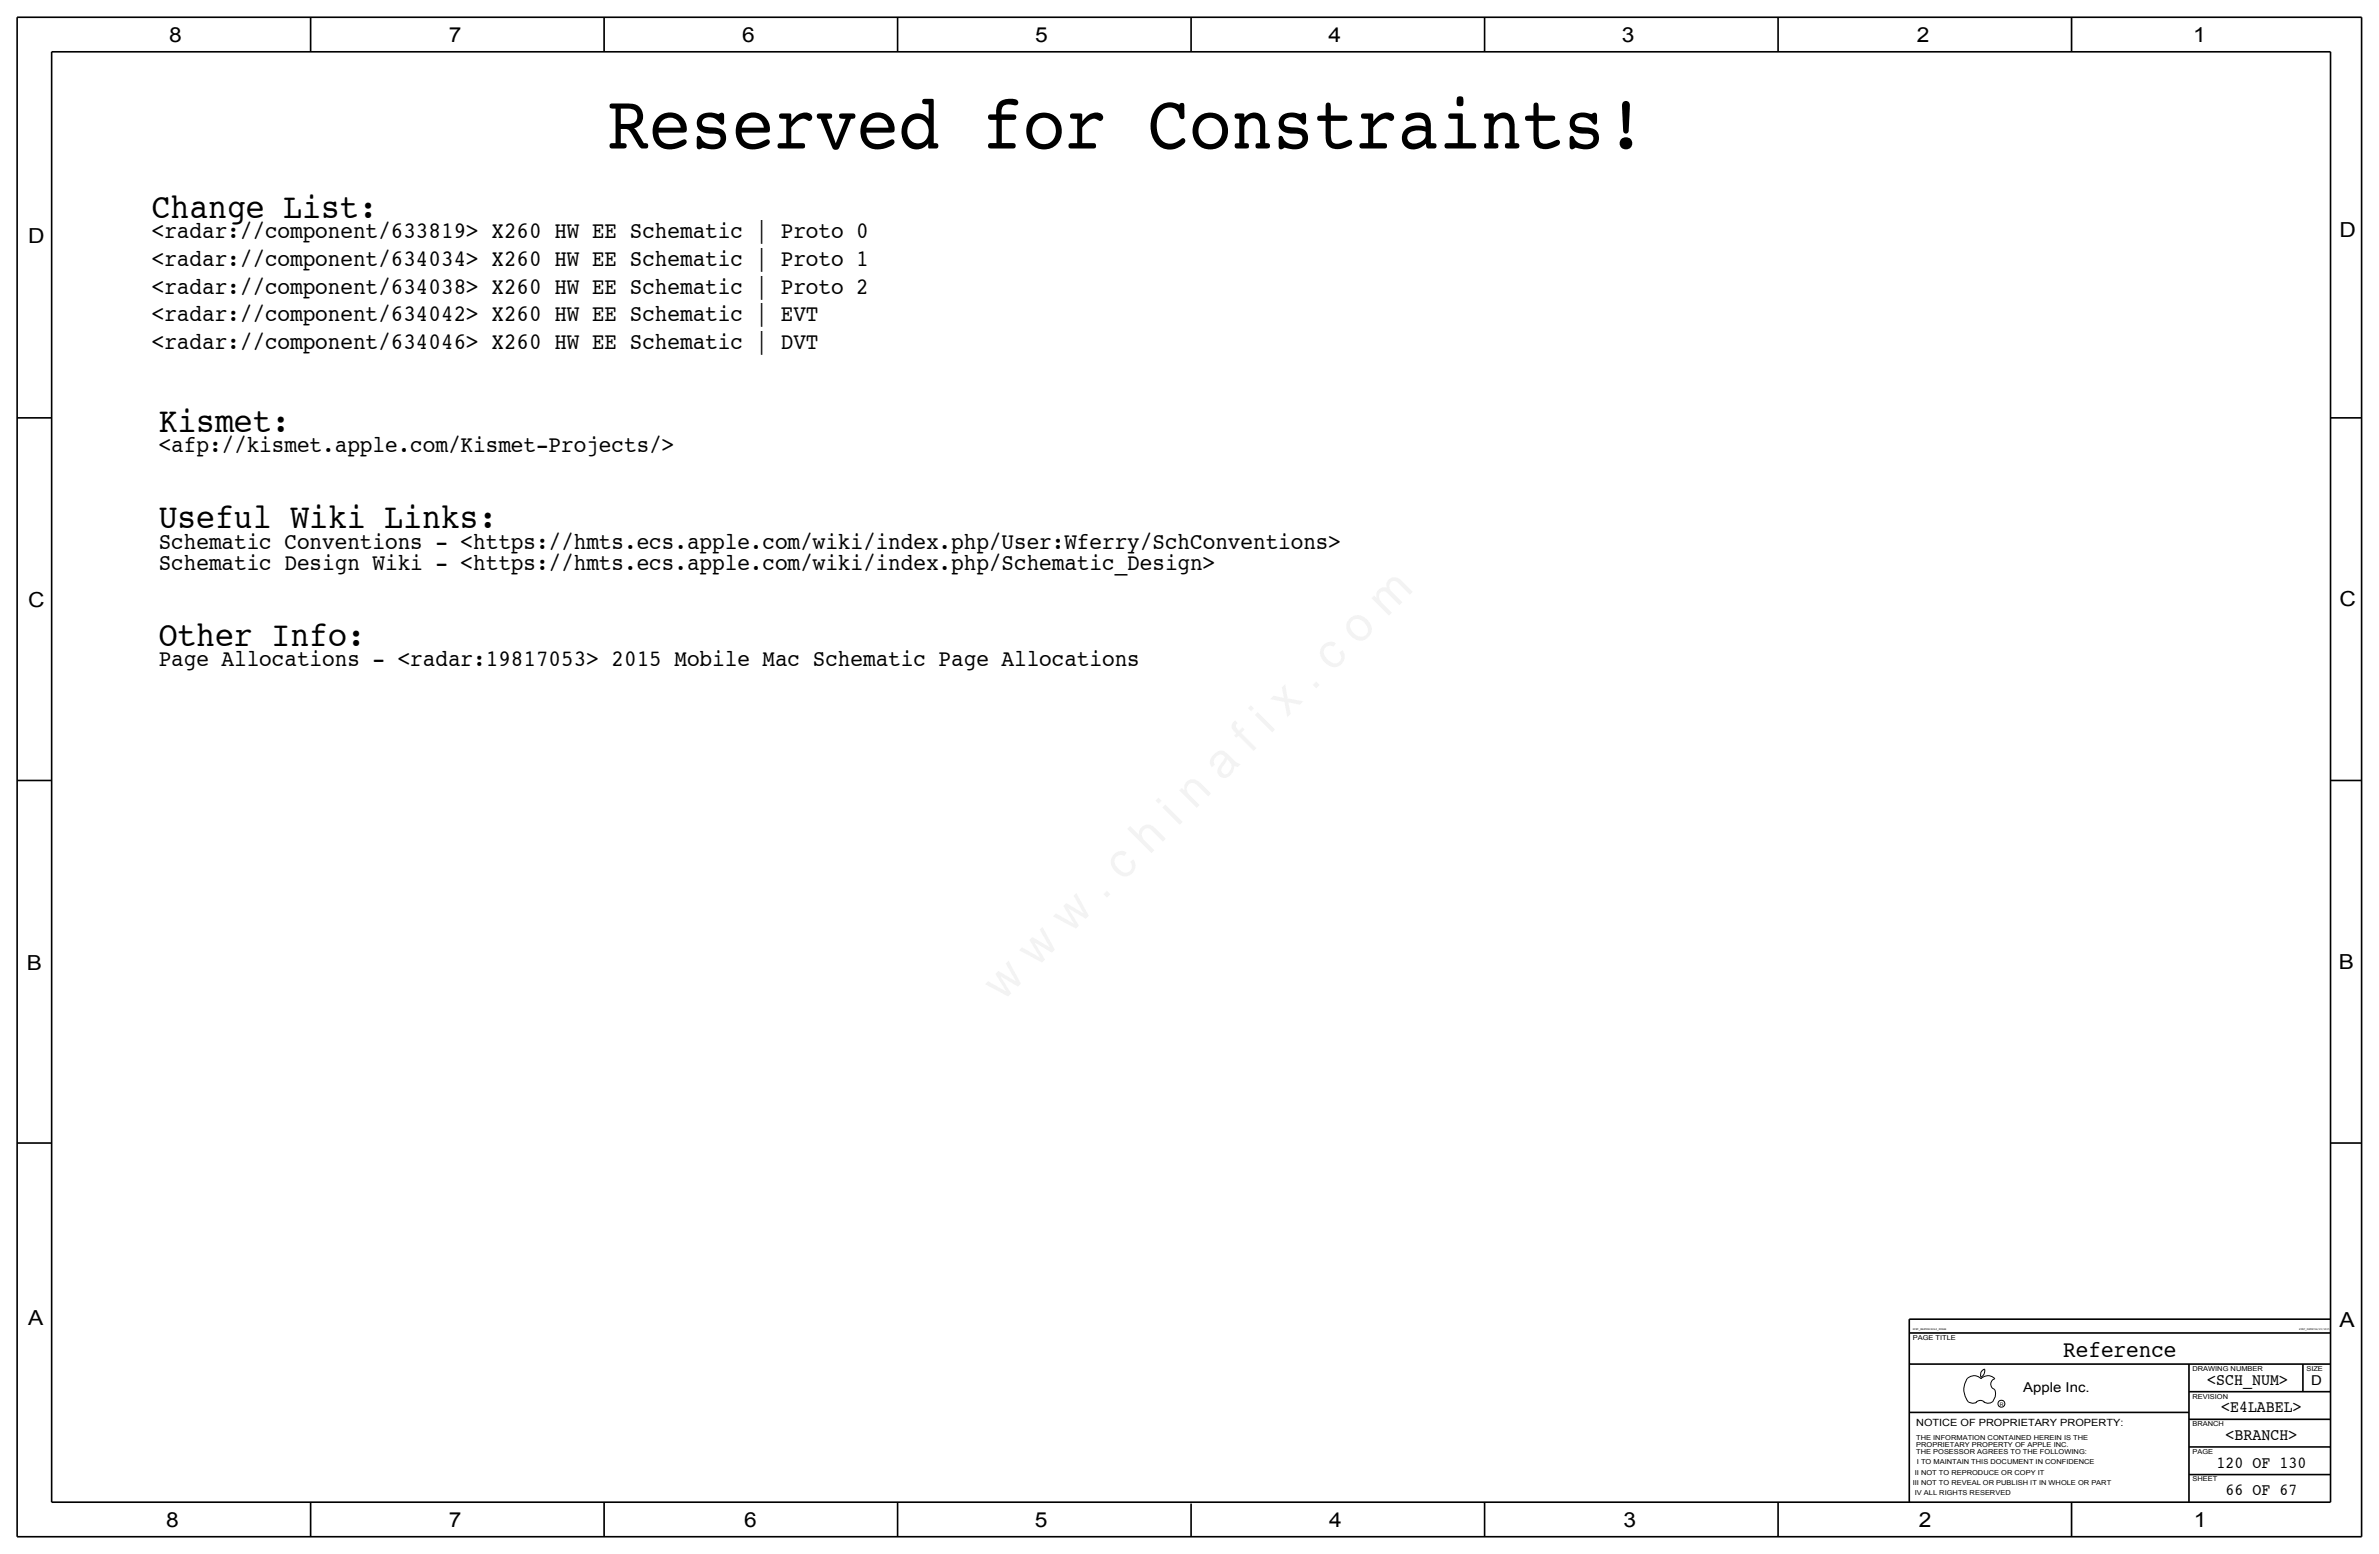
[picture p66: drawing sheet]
<svg xmlns="http://www.w3.org/2000/svg" width="875mm" height="572mm" viewBox="0 0 875 572" stroke-linecap="round" stroke-linejoin="round" font-family="sans-serif">
<defs><g id="words">
<text font-size="28.6" x="223.5" y="54.6">Reserved for Constraints!</text>
<g font-size="12.9">
<text x="55.8" y="80">Change List:</text>
<text x="58.4" y="158.8">Kismet:</text>
<text x="58.4" y="194.3">Useful Wiki Links:</text>
<text x="58.4" y="237.5">Other Info:</text>
</g>
<g font-size="8.6">
<text x="55.8" y="87.6">&lt;radar://component/633819&gt; X260 HW EE Schematic | Proto 0</text>
<text x="55.8" y="97.8">&lt;radar://component/634034&gt; X260 HW EE Schematic | Proto 1</text>
<text x="55.8" y="107.9">&lt;radar://component/634038&gt; X260 HW EE Schematic | Proto 2</text>
<text x="55.8" y="118.1">&lt;radar://component/634042&gt; X260 HW EE Schematic | EVT</text>
<text x="55.8" y="128.3">&lt;radar://component/634046&gt; X260 HW EE Schematic | DVT</text>
<text x="58.4" y="166.4">&lt;afp://kismet.apple.com/Kismet-Projects/&gt;</text>
<text x="58.4" y="201.9">Schematic Conventions - &lt;https://hmts.ecs.apple.com/wiki/index.php/User:Wferry/SchConventions&gt;</text>
<text x="58.4" y="209.5">Schematic Design Wiki - &lt;https://hmts.ecs.apple.com/wiki/index.php/Schematic_Design&gt;</text>
<text x="58.4" y="245.1">Page Allocations - &lt;radar:19817053&gt; 2015 Mobile Mac Schematic Page Allocations</text>
<text x="758.9" y="499.1">Reference</text>
</g>
<g font-size="7.6">
<text x="62.2" y="15.5">8</text>
<text x="165" y="15.5">7</text>
<text x="273" y="15.5">6</text>
<text x="380.7" y="15.5">5</text>
<text x="488.6" y="15.5">4</text>
<text x="596.6" y="15.5">3</text>
<text x="705.1" y="15.5">2</text>
<text x="806.7" y="15.5">1</text>
<text x="10.4" y="89.4">D</text>
<text x="860.5" y="87.1">D</text>
<text x="10.4" y="223.3">C</text>
<text x="860.5" y="222.8">C</text>
<text x="9.8" y="356.6">B</text>
<text x="860.2" y="356.4">B</text>
<text x="10.4" y="487.4">A</text>
<text x="860.5" y="488.2">A</text>
<text x="61.2" y="561.6">8</text>
<text x="165" y="561.6">7</text>
<text x="273.8" y="561.6">6</text>
<text x="380.7" y="561.6">5</text>
<text x="488.9" y="561.6">4</text>
<text x="597.1" y="561.6">3</text>
<text x="705.8" y="561.6">2</text>
<text x="806.9" y="561.6">1</text>
</g>
<g font-size="6.2">
<text x="811.9" y="509.3">&lt;SCH_NUM&gt;</text>
<text x="817" y="519.4">&lt;E4LABEL&gt;</text>
<text x="818.6" y="529.6">&lt;BRANCH&gt;</text>
<text x="815.3" y="539.7">120 OF 130</text>
<text x="818.6" y="549.9">66 OF 67</text>
</g>
<g font-size="5">
<text x="850.1" y="509.3">D</text>
<text x="744.2" y="511.8">Apple Inc.</text>
</g>
<text font-size="3.7" x="704.8" y="524.5">NOTICE OF PROPRIETARY PROPERTY:</text>
<g font-size="2.5">
<text x="703.5" y="492.8">PAGE TITLE</text>
<text x="806.4" y="504.2">DRAWING NUMBER</text>
<text x="848.3" y="504.2">SIZE</text>
<text x="806.4" y="514.4">REVISION</text>
<text x="806.4" y="524.5">BRANCH</text>
<text x="704.8" y="532.1">PROPRIETARY PROPERTY OF APPLE INC.</text>
<text x="704.8" y="529.6">THE INFORMATION CONTAINED HEREIN IS THE</text>
<text x="704.8" y="534.7">THE POSESSOR AGREES TO THE FOLLOWING:</text>
<text x="705.1" y="538.5">I TO MAINTAIN THIS DOCUMENT IN CONFIDENCE</text>
<text x="806.4" y="534.7">PAGE</text>
<text x="704.3" y="542.3">II NOT TO REPRODUCE OR COPY IT</text>
<text x="806.4" y="544.8">SHEET</text>
<text x="703.5" y="546.1">III NOT TO REVEAL OR PUBLISH IT IN WHOLE OR PART</text>
<text x="704.3" y="549.9">IV ALL RIGHTS RESERVED</text>
</g>
<text font-size="1.8" x="735.5" y="516.9">R</text>
<g font-size="1.1">
<text x="703.5" y="488.9">SYNC_MASTER=X260_KUMAR</text>
<text x="845.7" y="488.9">SYNC_DATE=06/23/2015</text>
</g>
</g></defs>
<g fill="none" stroke="#000" stroke-width=".6" stroke-linecap="butt">
<path d="M6.3 6.4v558.7zM6.3 6.4h862.3zM19 19.1h838.2zM19 19.1v533.4zM114.2 6.4v12.7zM222.2 6.4v12.7zM330.1 6.4v12.7zM438.1 6.4v12.7zM546 6.4v12.7zM654 6.4v12.7zM761.9 6.4v12.7zM857.2 19.1v533.4z"/>
<path d="M868.6 6.4v558.7zM6.3 153.7h12.7zM857.2 153.7h11.4zM6.3 287h12.7zM857.2 287h11.4zM6.3 420.4h12.7zM857.2 420.4h11.4zM702.3 490.2h154.9zM702.3 485.1h154.9zM702.3 485.1v5.1zM702.3 490.2v62.3zM702.3 501.6h154.9z"/>
<path d="M702.3 519.4h102.8zM805.1 501.6v50.8zM805.1 511.8h52.1zM847 501.6v10.2zM805.1 522h52.1zM805.1 532.1h52.1zM19 552.5h838.2zM114.2 552.4v12.7zM222.2 552.5v12.7zM330.1 552.5v12.7zM438.1 553v12.1zM546 552.5v12.7z"/>
<path d="M654 552.5v12.7zM761.9 552.5v12.7zM805.1 542.3h52.1zM6.3 565.1h862.3z"/>
</g>
<g fill="none" stroke="#000" stroke-width=".37">
<path d="M724.1 515.6l.5 .2a2.67 2.67 0 0 0 2.5-.2M726.8 515.7a2.09 2.09 0 0 1 3.1 0M728.6 506.5a2.69 2.69 0 0 0 1.3-3 2.26 2.26 0 0 0-1.3 3M729.7 515.6l.4 .2a2.67 2.67 0 0 0 2.6-.2M733.7 511.1a4.5 4.5 0 0 1-1 4.6M733.8 511a2.08 2.08 0 0 1-1.6-2 2.08 2.08 0 0 1 1.6-2 3.4 3.4 0 0 0-5.1 0 3.6 3.6 0 0 0-3.9-.8 3.6 3.6 0 0 0-2.3 3.3 7.1 7.1 0 0 0 1.6 6.2"/>
<circle cx="736.1" cy="516.2" r="1.28"/>
</g>
<use href="#words"/>
</svg>
